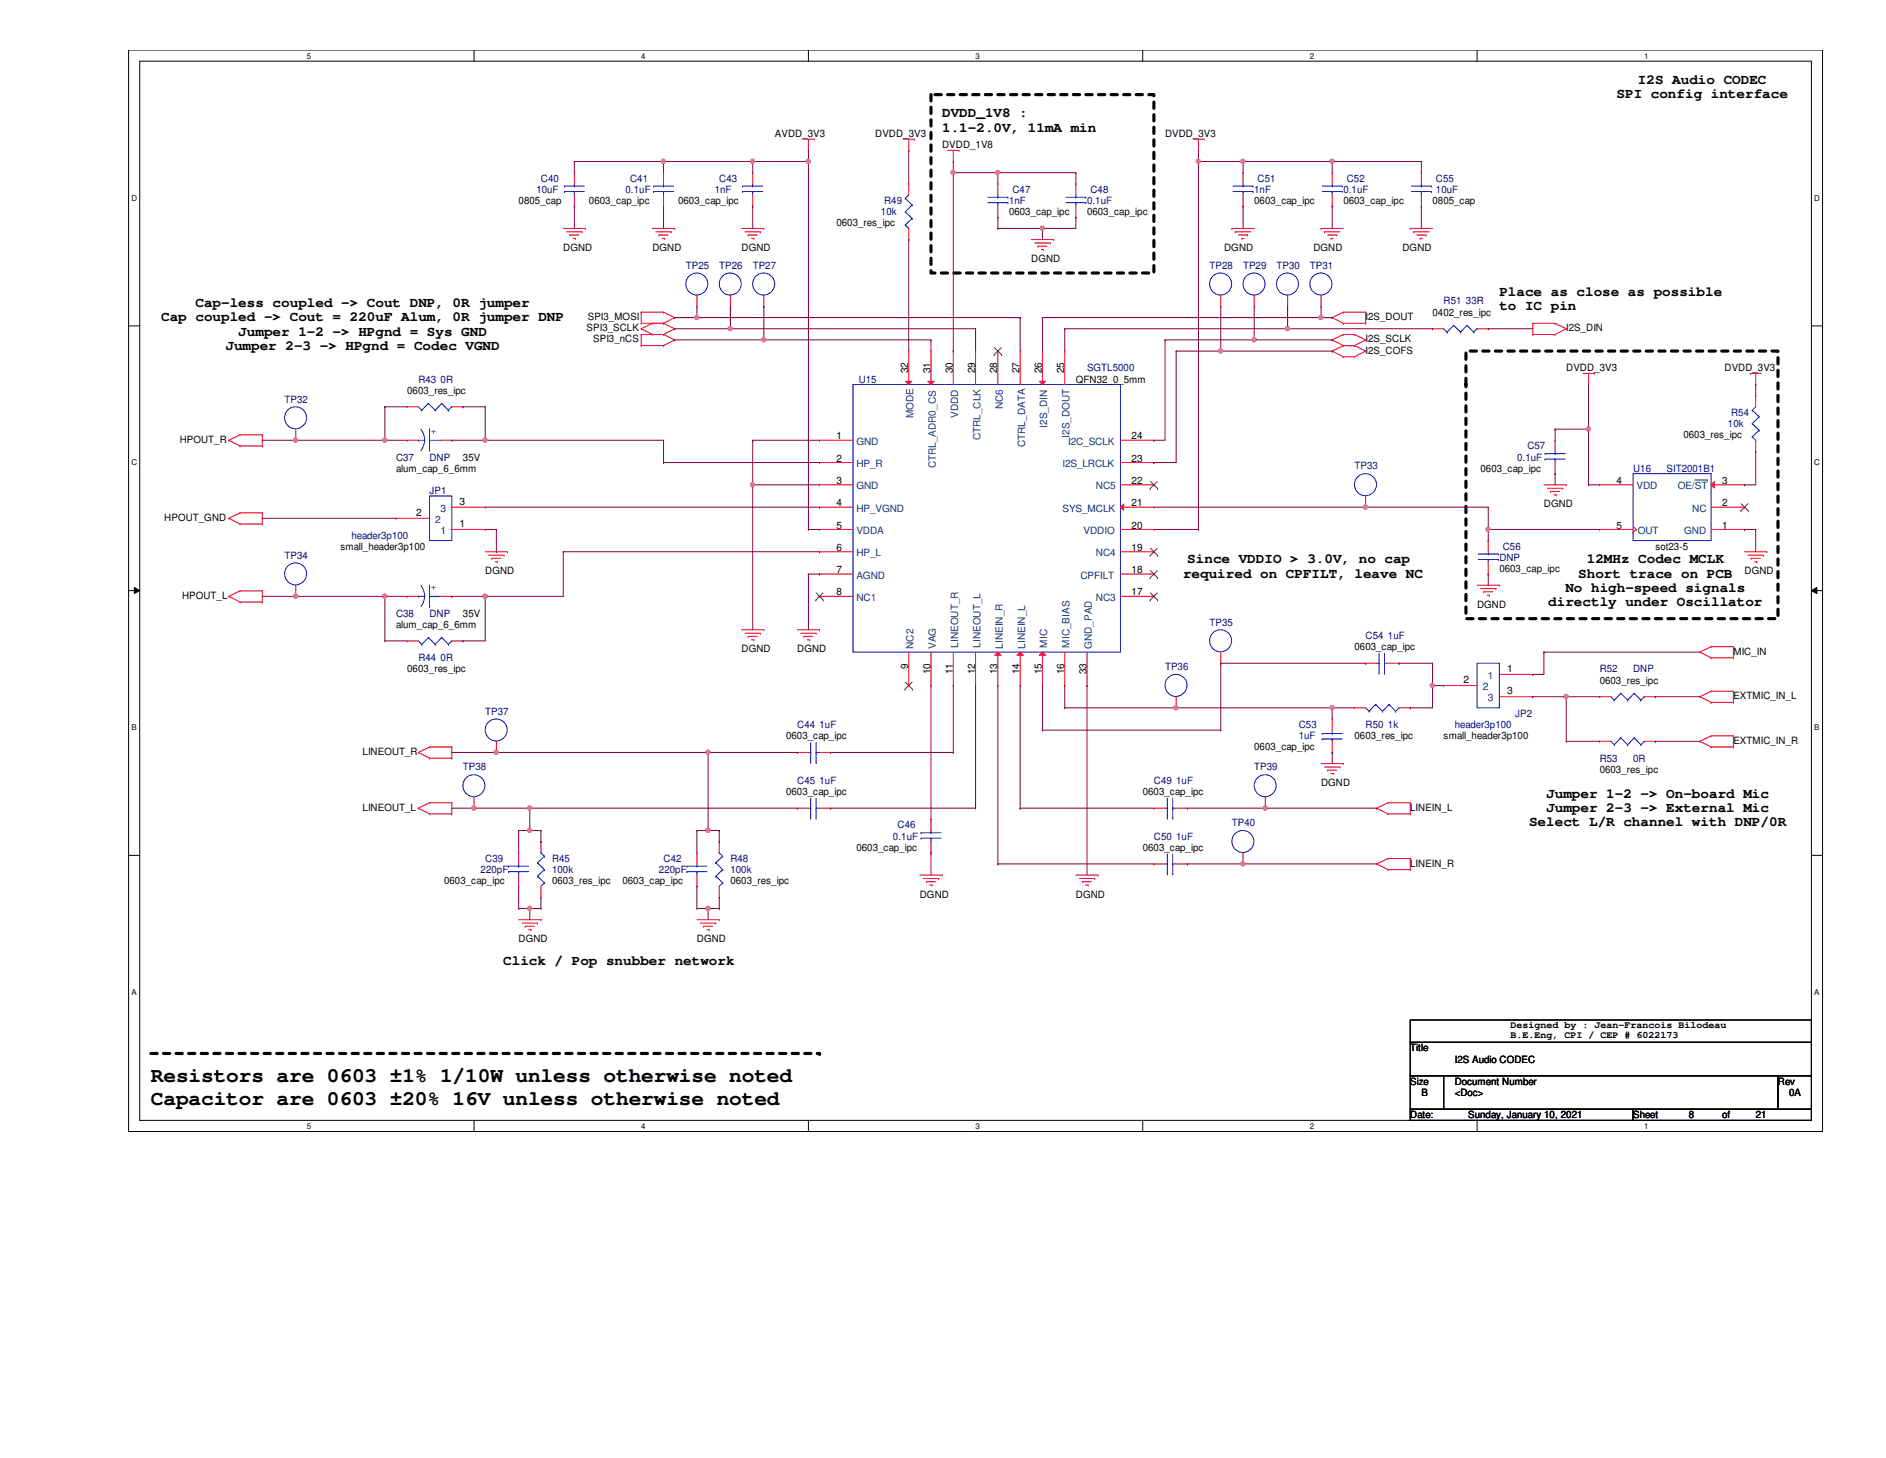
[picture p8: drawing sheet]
<svg xmlns="http://www.w3.org/2000/svg" width="279mm" height="216mm" viewBox="0 0 279 216" stroke-linecap="round" stroke-linejoin="round" font-family="sans-serif">
<defs><g id="words">
<g font-size="3.1">
<text x="22.4" y="160.3">Resistors are 0603 ±1% 1/10W unless otherwise noted</text>
<text x="22.4" y="163.6">Capacitor are 0603 ±20% 16V unless otherwise noted</text>
</g>
<g font-size="2.1">
<text x="139.6" y="17.4">DVDD_1V8 :</text>
<text x="239.5" y="14.6">SPI config interface</text>
<text x="242.7" y="12.4">I2S Audio CODEC</text>
<text x="139.6" y="19.5">1.1-2.0V, 11mA min</text>
<text x="23.9" y="47.6">Cap coupled -&gt; Cout = 220uF Alum, 0R jumper DNP</text>
<text x="29" y="45.5">Cap-less coupled -&gt; Cout DNP, 0R jumper</text>
<text x="222.1" y="43.8">Place as close as possible</text>
<text x="222.1" y="45.9">to IC pin</text>
<text x="33.4" y="51.8">Jumper 2-3 -&gt; HPgnd = Codec VGND</text>
<text x="35.3" y="49.7">Jumper 1-2 -&gt; HPgnd = Sys GND</text>
<text x="175.9" y="83.4">Since VDDIO &gt; 3.0V, no cap</text>
<text x="235.1" y="83.4">12MHz Codec MCLK</text>
<text x="175.3" y="85.6">required on CPFILT, leave NC</text>
<text x="229.4" y="89.8">directly under Oscillator</text>
<text x="231.9" y="87.7">No high-speed signals</text>
<text x="233.8" y="85.6">Short trace on PCB</text>
<text x="229.1" y="118.1">Jumper 1-2 -&gt; On-board Mic</text>
<text x="226.5" y="122.3">Select L/R channel with DNP/0R</text>
<text x="229.1" y="120.2">Jumper 2-3 -&gt; External Mic</text>
<text x="74.5" y="142.9">Click / Pop snubber network</text>
</g>
<g font-size="1.5">
<text x="114.8" y="20.3">AVDD_3V3</text>
<text x="129.7" y="20.3">DVDD_3V3</text>
<text x="139.6" y="22">DVDD_1V8</text>
<text x="172.6" y="20.3">DVDD_3V3</text>
<text x="76.8" y="30.2">0805_cap</text>
<text x="87.2" y="30.2">0603_cap_ipc</text>
<text x="100.5" y="30.2">0603_cap_ipc</text>
<text x="123.9" y="33.5">0603_res_ipc</text>
<text x="149.5" y="31.9">0603_cap_ipc</text>
<text x="161" y="31.9">0603_cap_ipc</text>
<text x="185.8" y="30.2">0603_cap_ipc</text>
<text x="199" y="30.2">0603_cap_ipc</text>
<text x="212.2" y="30.2">0805_cap</text>
<text x="83.4" y="37.2">DGND</text>
<text x="96.6" y="37.2">DGND</text>
<text x="109.9" y="37.2">DGND</text>
<text x="152.8" y="38.8">DGND</text>
<text x="181.4" y="37.2">DGND</text>
<text x="194.6" y="37.2">DGND</text>
<text x="207.8" y="37.2">DGND</text>
<text x="87.1" y="47.4">SPI3_MOSI</text>
<text x="202.3" y="47.4">I2S_DOUT</text>
<text x="212.2" y="46.7">0402_res_ipc</text>
<text x="86.9" y="49.1">SPI3_SCLK</text>
<text x="87.9" y="50.7">SPI3_nCS</text>
<text x="202.3" y="50.7">I2S_SCLK</text>
<text x="202.3" y="52.4">I2S_COFS</text>
<text x="232" y="49.1">I2S_DIN</text>
<text x="60.3" y="58.3">0603_res_ipc</text>
<text x="134.5" y="55.3" transform="rotate(-90 134.5 55.3)">32</text>
<text x="137.8" y="55.3" transform="rotate(-90 137.8 55.3)">31</text>
<text x="141.1" y="55.3" transform="rotate(-90 141.1 55.3)">30</text>
<text x="144.4" y="55.3" transform="rotate(-90 144.4 55.3)">29</text>
<text x="147.7" y="55.3" transform="rotate(-90 147.7 55.3)">28</text>
<text x="151" y="55.3" transform="rotate(-90 151 55.3)">27</text>
<text x="154.3" y="55.3" transform="rotate(-90 154.3 55.3)">26</text>
<text x="157.6" y="55.3" transform="rotate(-90 157.6 55.3)">25</text>
<text x="159.4" y="56.6">QFN32_0_5mm</text>
<text x="232" y="55">DVDD_3V3</text>
<text x="255.5" y="55">DVDD_3V3</text>
<text x="26.6" y="65.6">HPOUT_R</text>
<text x="123.9" y="65.1">1</text>
<text x="167.6" y="65.1">24</text>
<text x="249.4" y="64.9">0603_res_ipc</text>
<text x="58.7" y="69.8">alum_cap_6_6mm</text>
<text x="68.6" y="68.2">35V</text>
<text x="123.9" y="68.4">2</text>
<text x="123.9" y="71.7">3</text>
<text x="167.6" y="71.7">22</text>
<text x="167.6" y="68.4">23</text>
<text x="219.3" y="69.8">0603_cap_ipc</text>
<text x="239.5" y="71.7">4</text>
<text x="255.1" y="71.7">3</text>
<text x="24.3" y="77.1">HPOUT_GND</text>
<text x="61.6" y="76.4">2</text>
<text x="68.1" y="74.7">3</text>
<text x="123.9" y="75">4</text>
<text x="167.6" y="75">21</text>
<text x="228.7" y="75.1">DGND</text>
<text x="255.1" y="75">2</text>
<text x="50.4" y="81.4">small_header3p100</text>
<text x="68.1" y="78">1</text>
<text x="123.9" y="78.3">5</text>
<text x="123.9" y="81.6">6</text>
<text x="167.6" y="81.6">19</text>
<text x="167.6" y="78.3">20</text>
<text x="239.5" y="78.3">5</text>
<text x="245.2" y="81.4">sot23-5</text>
<text x="255.1" y="78.3">1</text>
<text x="27" y="88.7">HPOUT_L</text>
<text x="71.9" y="85">DGND</text>
<text x="123.9" y="84.9">7</text>
<text x="123.9" y="88.2">8</text>
<text x="167.6" y="88.2">17</text>
<text x="167.6" y="84.9">18</text>
<text x="222.1" y="84.7">0603_cap_ipc</text>
<text x="258.4" y="85">DGND</text>
<text x="58.7" y="93">alum_cap_6_6mm</text>
<text x="68.6" y="91.3">35V</text>
<text x="218.8" y="90">DGND</text>
<text x="60.3" y="99.6">0603_res_ipc</text>
<text x="109.9" y="96.6">DGND</text>
<text x="118.1" y="96.6">DGND</text>
<text x="134.5" y="99.1" transform="rotate(-90 134.5 99.1)">9</text>
<text x="137.8" y="99.9" transform="rotate(-90 137.8 99.9)">10</text>
<text x="141.1" y="99.9" transform="rotate(-90 141.1 99.9)">11</text>
<text x="144.4" y="99.9" transform="rotate(-90 144.4 99.9)">12</text>
<text x="147.7" y="99.9" transform="rotate(-90 147.7 99.9)">13</text>
<text x="151" y="99.9" transform="rotate(-90 151 99.9)">14</text>
<text x="154.3" y="99.9" transform="rotate(-90 154.3 99.9)">15</text>
<text x="157.6" y="99.9" transform="rotate(-90 157.6 99.9)">16</text>
<text x="161" y="99.9" transform="rotate(-90 161 99.9)">33</text>
<text x="200.7" y="96.3">0603_cap_ipc</text>
<text x="216.8" y="101.1">2</text>
<text x="223.3" y="99.5">1</text>
<text x="237" y="101.2">0603_res_ipc</text>
<text x="256.8" y="96.9">MIC_IN</text>
<text x="223.3" y="102.8">3</text>
<text x="256.8" y="103.5">EXTMIC_IN_L</text>
<text x="53.7" y="111.8">LINEOUT_R</text>
<text x="116.5" y="109.5">0603_cap_ipc</text>
<text x="185.8" y="111.1">0603_cap_ipc</text>
<text x="200.7" y="109.5">0603_res_ipc</text>
<text x="213.9" y="109.5">small_header3p100</text>
<text x="256.8" y="110.2">EXTMIC_IN_R</text>
<text x="116.5" y="117.7">0603_cap_ipc</text>
<text x="169.3" y="117.7">0603_cap_ipc</text>
<text x="195.7" y="116.4">DGND</text>
<text x="237" y="114.4">0603_res_ipc</text>
<text x="53.7" y="120.1">LINEOUT_L</text>
<text x="126.9" y="126">0603_cap_ipc</text>
<text x="169.3" y="126">0603_cap_ipc</text>
<text x="208.9" y="120.1">LINEIN_L</text>
<text x="65.8" y="130.9">0603_cap_ipc</text>
<text x="81.8" y="130.9">0603_res_ipc</text>
<text x="92.2" y="130.9">0603_cap_ipc</text>
<text x="108.2" y="130.9">0603_res_ipc</text>
<text x="208.9" y="128.3">LINEIN_R</text>
<text x="136.3" y="132.9">DGND</text>
<text x="159.4" y="132.9">DGND</text>
<text x="76.8" y="139.5">DGND</text>
<text x="103.3" y="139.5">DGND</text>
<text x="208.9" y="155.7">Title</text>
<text x="223.8" y="152.3">Designed by : Jean-Francois Bilodeau</text>
<text x="223.8" y="153.8">B.E.Eng, CPI / CEP # 6022173</text>
<text x="208.9" y="160.7">Size</text>
<text x="215.5" y="160.7">Document Number</text>
<text x="215.5" y="157.4">I2S Audio CODEC</text>
<text x="263.4" y="160.7">Rev</text>
<text x="208.9" y="165.6">Date:</text>
<text x="210.6" y="162.3">B</text>
<text x="215.5" y="162.3">&lt;Doc&gt;</text>
<text x="217.5" y="165.6">Sunday, January 10, 2021</text>
<text x="241.9" y="165.6">Sheet</text>
<text x="250.2" y="165.6">8</text>
<text x="255.1" y="165.6">of</text>
<text x="260.1" y="165.6">21</text>
<text x="265" y="162.3">0A</text>
</g>
<g font-size="1.5" fill="#000080">
<text x="79.5" y="28.6">10uF</text>
<text x="80.1" y="26.9">C40</text>
<text x="92.7" y="28.6">0.1uF</text>
<text x="93.3" y="26.9">C41</text>
<text x="105.9" y="28.6">1nF</text>
<text x="106.6" y="26.9">C43</text>
<text x="150" y="28.6">C47</text>
<text x="161.5" y="28.6">C48</text>
<text x="185.8" y="28.6">1nF</text>
<text x="186.3" y="26.9">C51</text>
<text x="199" y="28.6">0.1uF</text>
<text x="199.5" y="26.9">C52</text>
<text x="212.7" y="26.9">C55</text>
<text x="212.7" y="28.6">10uF</text>
<text x="130.5" y="31.9">10k</text>
<text x="131" y="30.2">R49</text>
<text x="149.5" y="30.2">1nF</text>
<text x="161" y="30.2">0.1uF</text>
<text x="101.6" y="39.8">TP25</text>
<text x="106.6" y="39.8">TP26</text>
<text x="111.5" y="39.8">TP27</text>
<text x="179.2" y="39.8">TP28</text>
<text x="184.1" y="39.8">TP29</text>
<text x="189.1" y="39.8">TP30</text>
<text x="194.1" y="39.8">TP31</text>
<text x="213.9" y="45.1">R51 33R</text>
<text x="42.2" y="59.6">TP32</text>
<text x="62" y="56.6">R43 0R</text>
<text x="127.2" y="56.6">U15</text>
<text x="161" y="55">SGTL5000</text>
<text x="256" y="63.2">10k</text>
<text x="256.5" y="61.6">R54</text>
<text x="58.7" y="68.2">C37</text>
<text x="63.6" y="68.2">DNP</text>
<text x="200.7" y="69.5">TP33</text>
<text x="224.7" y="68.2">0.1uF</text>
<text x="226.3" y="66.5">C57</text>
<text x="241.9" y="69.8">U16</text>
<text x="246.9" y="69.8">SIT2001B1</text>
<text x="63.6" y="73.2">JP1</text>
<text x="42.2" y="82.7">TP34</text>
<text x="52.1" y="79.8">header3p100</text>
<text x="222.1" y="83.1">DNP</text>
<text x="222.6" y="81.4">C56</text>
<text x="58.7" y="91.3">C38</text>
<text x="63.6" y="91.3">DNP</text>
<text x="179.2" y="92.6">TP35</text>
<text x="202.3" y="94.6">C54 1uF</text>
<text x="62" y="97.9">R44 0R</text>
<text x="172.6" y="99.2">TP36</text>
<text x="237" y="99.6">R52</text>
<text x="241.9" y="99.6">DNP</text>
<text x="71.9" y="105.8">TP37</text>
<text x="118.1" y="107.8">C44 1uF</text>
<text x="192.4" y="107.8">C53</text>
<text x="202.3" y="107.8">R50 1k</text>
<text x="215.5" y="107.8">header3p100</text>
<text x="224.5" y="106.2">JP2</text>
<text x="192.4" y="109.5">1uF</text>
<text x="237" y="112.8">R53</text>
<text x="241.9" y="112.8">0R</text>
<text x="68.6" y="114.1">TP38</text>
<text x="118.1" y="116.1">C45 1uF</text>
<text x="170.9" y="116.1">C49 1uF</text>
<text x="185.8" y="114.1">TP39</text>
<text x="132.3" y="124.3">0.1uF</text>
<text x="133" y="122.7">C46</text>
<text x="170.9" y="124.3">C50 1uF</text>
<text x="182.5" y="122.3">TP40</text>
<text x="71.2" y="129.3">220pF</text>
<text x="71.9" y="127.6">C39</text>
<text x="81.8" y="127.6">R45</text>
<text x="81.8" y="129.3">100k</text>
<text x="97.6" y="129.3">220pF</text>
<text x="98.3" y="127.6">C42</text>
<text x="108.2" y="127.6">R48</text>
<text x="108.2" y="129.3">100k</text>
</g>
<g font-size="1.5" fill="#00f">
<text x="63.8" y="63.5" transform="rotate(90 63.8 63.5)">+</text>
<text x="63.8" y="86.7" transform="rotate(90 63.8 86.7)">+</text>
</g>
<g font-size="1.5" fill="#004080">
<text x="126.9" y="65.9">GND</text>
<text x="135.3" y="61.9" transform="rotate(-90 135.3 61.9)">MODE</text>
<text x="141.9" y="61.9" transform="rotate(-90 141.9 61.9)">VDDD</text>
<text x="145.2" y="65.2" transform="rotate(-90 145.2 65.2)">CTRL_CLK</text>
<text x="148.5" y="60.6" transform="rotate(-90 148.5 60.6)">NC6</text>
<text x="155.2" y="63.4" transform="rotate(-90 155.2 63.4)">I2S_DIN</text>
<text x="158.2" y="65.9">I2C_SCLK</text>
<text x="158.5" y="64.9" transform="rotate(-90 158.5 64.9)">I2S_DOUT</text>
<text x="126.9" y="69.2">HP_R</text>
<text x="138.6" y="69.3" transform="rotate(-90 138.6 69.3)">CTRL_ADR0_CS</text>
<text x="151.8" y="66.2" transform="rotate(-90 151.8 66.2)">CTRL_DATA</text>
<text x="157.4" y="69.2">I2S_LRCLK</text>
<text x="64.5" y="77.4">2</text>
<text x="65.2" y="75.8">3</text>
<text x="126.9" y="72.5">GND</text>
<text x="126.9" y="75.8">HP_VGND</text>
<text x="157.4" y="75.8">SYS_MCLK</text>
<text x="162.3" y="72.5">NC5</text>
<text x="242.4" y="72.5">VDD</text>
<text x="248.5" y="72.5">OE/ST</text>
<text x="250.7" y="75.8">NC</text>
<text x="65.2" y="79.1">1</text>
<text x="126.9" y="79.1">VDDA</text>
<text x="126.9" y="82.4">HP_L</text>
<text x="160.5" y="79.1">VDDIO</text>
<text x="162.3" y="82.4">NC4</text>
<text x="242.6" y="79.1">OUT</text>
<text x="249.5" y="79.1">GND</text>
<text x="126.9" y="85.7">AGND</text>
<text x="126.9" y="89">NC1</text>
<text x="160.1" y="85.7">CPFILT</text>
<text x="162.3" y="89">NC3</text>
<text x="141.9" y="95.9" transform="rotate(-90 141.9 95.9)">LINEOUT_R</text>
<text x="145.2" y="95.9" transform="rotate(-90 145.2 95.9)">LINEOUT_L</text>
<text x="155.2" y="95.9" transform="rotate(-90 155.2 95.9)">MIC</text>
<text x="158.5" y="95.9" transform="rotate(-90 158.5 95.9)">MIC_BIAS</text>
<text x="135.3" y="96.1" transform="rotate(-90 135.3 96.1)">NC2</text>
<text x="138.6" y="96.1" transform="rotate(-90 138.6 96.1)">VAG</text>
<text x="148.5" y="96.1" transform="rotate(-90 148.5 96.1)">LINEIN_R</text>
<text x="151.8" y="96.1" transform="rotate(-90 151.8 96.1)">LINEIN_L</text>
<text x="161.8" y="96.1" transform="rotate(-90 161.8 96.1)">GND_PAD</text>
<text x="220.4" y="100.5">1</text>
<text x="219.7" y="102.2">2</text>
<text x="220.4" y="103.8">3</text>
</g>
<g font-size="1.2">
<text x="45.5" y="8.7">5</text>
<text x="95" y="8.7">4</text>
<text x="144.5" y="8.7">3</text>
<text x="194.1" y="8.7">2</text>
<text x="243.6" y="8.7">1</text>
<text x="19.5" y="29.7">D</text>
<text x="268.8" y="29.7">D</text>
<text x="19.5" y="68.9">C</text>
<text x="268.8" y="68.9">C</text>
<text x="19.5" y="108.1">B</text>
<text x="268.8" y="108.1">B</text>
<text x="19.5" y="147.3">A</text>
<text x="268.8" y="147.3">A</text>
<text x="45.5" y="167.2">5</text>
<text x="95" y="167.2">4</text>
<text x="144.5" y="167.2">3</text>
<text x="194.1" y="167.2">2</text>
<text x="243.6" y="167.2">1</text>
</g>
</g></defs>
<path d="M19.1 7.4h250.9v160.2h-250.9zM20.7 9.1h247.7v156.8h-247.7z" fill="none" stroke="#000" stroke-width=".15"/>
<g fill="#fff">
<path d="M45.5 7.6h.6v1.3h-.6z"/>
<path d="M45.5 166.1h.6v1.3h-.6z"/>
</g>
<path d="M70.2 7.4v1.7M70.2 165.9v1.7" fill="none" stroke="#000" stroke-width=".15"/>
<g fill="#fff">
<path d="M95 7.6h.6v1.3h-.6z"/>
<path d="M95 166.1h.6v1.3h-.6z"/>
</g>
<path d="M119.8 7.4v1.7M119.8 165.9v1.7" fill="none" stroke="#000" stroke-width=".15"/>
<g fill="#fff">
<path d="M144.5 7.6h.6v1.3h-.6z"/>
<path d="M144.5 166.1h.6v1.3h-.6z"/>
</g>
<path d="M169.3 7.4v1.7M169.3 165.9v1.7" fill="none" stroke="#000" stroke-width=".15"/>
<g fill="#fff">
<path d="M194.1 7.6h.5v1.3h-.5z"/>
<path d="M194.1 166.1h.5v1.3h-.5z"/>
</g>
<path d="M218.8 7.4v1.7M218.8 165.9v1.7" fill="none" stroke="#000" stroke-width=".15"/>
<g fill="#fff">
<path d="M243.6 7.6h.6v1.3h-.6z"/>
<path d="M243.6 166.1h.6v1.3h-.6z"/>
<path d="M19.5 28.7h.8v1.3h-.8z"/>
<path d="M268.8 28.7h.8v1.3h-.8z"/>
<path d="M19.5 67.9h.8v1.3h-.8z"/>
<path d="M268.8 67.9h.8v1.3h-.8z"/>
</g>
<path d="M19.1 48.3h1.6M268.4 48.3h1.6" fill="none" stroke="#000" stroke-width=".15"/>
<g fill="#fff">
<path d="M19.5 107.1h.7v1.3h-.7z"/>
<path d="M268.8 107.1h.7v1.3h-.7z"/>
</g>
<path d="M19.1 87.5h1.6M19.9 87l.8 .5-.8 .4zM268.4 87.5l.8-.5v.9zM268.4 87.5h1.6" fill="none" stroke="#000" stroke-width=".15"/>
<path d="M19.9 87l.8 .5-.8 .4zM268.4 87.5l.8-.5v.9z" fill="#000"/>
<g fill="#fff">
<path d="M19.5 146.3h.7v1.3h-.7z"/>
<path d="M268.8 146.3h.7v1.3h-.7z"/>
</g>
<path d="M19.1 126.7h1.6M268.4 126.7h1.6M208.9 151h59.5v3.3h-59.5zM208.9 154.3h59.5v5h-59.5zM208.9 159.3h5v5h-5zM213.9 159.3h49.5v5h-49.5zM263.4 159.3h5v5h-5zM208.9 164.3h33v1.6h-33zM241.9 164.3h26.5v1.6h-26.5z" fill="none" stroke="#000" stroke-width=".15"/>
<path d="M137.9 14h33v26.4h-33zM217.2 52h46.2v39.6h-46.2zM22.4 156h99" fill="none" stroke="#000" stroke-width=".47" stroke-dasharray=".9 .9"/>
<circle cx="121.4" cy="156" r=".23" fill="#000" stroke-dasharray=".9 .9"/>
<g fill="none" stroke="#f00" stroke-width=".15">
<path d="M83.4 33.8h3.3M83.9 34.3h2.3M84.4 34.8h.1M84.4 34.8h1.4M84.9 35.3h.4M85.3 35.3h.1M86.2 34.3h.1M86.7 33.8h.1M96.6 33.8h3.3M97.2 34.3h2.2M97.6 34.8h.1M97.6 34.8h1.4"/>
<path d="M98.1 35.3h.4M98.5 35.3h.1M99.4 34.3h.1M99.9 33.8h.1M109.9 33.8h3.3M110.4 34.3h2.2M110.8 34.8h.1M110.8 34.8h1.4M111.3 35.3h.4M111.7 35.3h.1M112.6 34.3h.1M113.2 33.8h.1"/>
<path d="M119 20.6h1.6M119.8 22.3h.1M119.8 20.6v1.7M120.6 20.6h.1M133.8 20.6h1.7M134.6 22.3h.1M134.6 20.6v1.7M135.5 20.6h.1M140.4 22.3h1.7M141.2 23.9h.1M141.2 22.3v1.6M142.1 22.3h.1"/>
<path d="M147.8 27.2h.1M147.8 32.2h.1M147.8 27.2v1.7M147.8 30.5v1.7M152.8 35.5h3.3M153.3 36h2.3M153.8 36.4h.1M153.8 36.4h1.3M154.3 37h.3M154.6 37h.1M155.6 36h.1M156.1 35.5h.1"/>
<path d="M159.4 27.2h.1M159.4 32.2h.1M159.4 27.2v1.7M159.4 30.5v1.7M176.7 20.6h1.7M177.5 22.3h.1M177.5 20.6v1.7M178.4 20.6h.1M182.5 33.8h.1M182.5 33.8h3.3M183 34.3h.1M183 34.3h2.3"/>
<path d="M183.5 34.8h1.3M184 35.3h.1M184 35.3h.3M184.8 34.8h.1M195.7 33.8h.1M195.7 33.8h3.3M196.2 34.3h.1M196.2 34.3h2.3M196.7 34.8h1.3M197.2 35.3h.1M197.2 35.3h.3M198 34.8h.1"/>
<path d="M208.9 33.8h.1M208.9 33.8h3.3M209.4 34.3h.1M209.4 34.3h2.3M209.9 34.8h1.3M210.4 35.3h.1M210.4 35.3h.3M211.2 34.8h.1M95 51.2h.1M95 49.5h.1M95 47.9h.1M95 46.2h.1"/>
<path d="M95 48.7h.1M95 49.5h3.3M95 51.2h3.3M95 46.2v1.7M95 49.5v1.7M95 46.2h3.3M95 47.9h3.3M95 48.7l1.6 .8M96.6 47.9h.1M96.6 49.5h.1M96.6 47.9l-1.6 .8M98.3 49.5h.1"/>
<path d="M98.3 51.2h.1M98.3 46.2h.1M98.3 47.9h.1M98.3 49.5l1.6 .8M98.3 46.2l1.6 .8M98.3 47.9l1.6 .8M99.9 50.3h.1M99.9 47h.1M99.9 48.7h.1M99.9 50.3l-1.6 .9M99.9 47l-1.6 .9M99.9 48.7l-1.6 .8"/>
<path d="M103.3 45.4h.1M103.3 43.7v1.7M113.2 45.4h.1M113.2 43.7v1.7M185.8 45.4h.1M185.8 43.7v1.7M190.8 45.4h.1M190.8 43.7v1.7M197.4 47h.1M197.4 50.3h.1M197.4 52h.1M197.4 47l1.6 .9"/>
<path d="M197.4 50.3l1.6 .9M197.4 52l1.6 .8M199 47.9h.1M199 46.2h.1M199 51.2h.1M199 49.5h.1M199 52.8h.1M199 49.5h1.7M199 51.2h1.7M199 46.2h3.3M199 47.9h3.3M199 46.2l-1.6 .8"/>
<path d="M199 49.5l-1.6 .8M199 52.8h1.7M199 51.2l-1.6 .8M200.7 51.2h.1M200.7 49.5h.1M200.7 52.8h.1M200.7 49.5l1.6 .8M200.7 51.2l1.6 .8M202.3 46.2h.1M202.3 47.9h.1M202.3 50.3h.1M202.3 52h.1"/>
<path d="M202.3 46.2v1.7M202.3 50.3l-1.6 .9M202.3 52l-1.6 .8M212.2 48.7h.1M212.2 48.7h1.7M218.8 48.7h1.7M220.5 48.7h.1M227.1 49.5h.1M227.1 47.9h.1M227.1 49.5h3.3M227.1 47.9h3.3M227.1 47.9v1.6"/>
<path d="M230.4 47.9h.1M230.4 49.5h.1M230.4 47.9l1.6 .8M232 48.7h.1M232 48.7l-1.6 .8M234.5 55.3h1.7M235.3 56.9h.1M235.3 55.3v1.6M236.2 55.3h.1M259.3 55.3h.1M259.3 55.3h1.6M260.1 56.9h.1"/>
<path d="M260.1 55.3v1.6M33.9 65.2h.1M33.9 76.7h.1M33.9 65.2l1.7 .8M33.9 76.7l1.7 .9M35.6 66h.1M35.6 64.4h.1M35.6 77.6h.1M35.6 75.9h.1M35.6 66h3.3M35.6 64.4l-1.7 .8M35.6 64.4h3.3"/>
<path d="M35.6 77.6h3.3M35.6 75.9l-1.7 .8M35.6 75.9h3.3M38.9 64.4h.1M38.9 66h.1M38.9 75.9h.1M38.9 77.6h.1M38.9 64.4v1.6M38.9 75.9v1.7M43.8 65.2h.1M43.8 63.5v1.7M60.3 60.2h.1"/>
<path d="M60.3 65.2h.1M60.3 60.2h1.7M60.3 65.2h1.7M65.3 65.2h1.6M66.9 65.2h.1M66.9 60.2h1.7M68.6 60.2h.1M202.3 75.1h.1M202.3 73.4v1.7M228.7 71.8h3.3M229.2 72.3h2.3M229.7 72.8h.1"/>
<path d="M229.7 72.8h1.4M230.2 73.3h.3M230.4 65.2h.1M230.4 70.1h.1M230.4 65.2v1.6M230.4 68.5v1.6M230.5 73.3h.1M231.5 72.3h.1M232 71.8h.1M253.5 78.4h4.9M253.5 75.1h4.9M258.4 78.4h.1"/>
<path d="M258.4 75.1h.1M33.9 88.3h.1M33.9 88.3l1.7 .9M35.6 89.2h.1M35.6 87.5h.1M35.6 89.2h3.3M35.6 87.5l-1.7 .8M35.6 87.5h3.3M38.9 87.5h.1M38.9 89.2h.1M38.9 87.5v1.7M60.3 88.3h.1"/>
<path d="M60.3 88.3h1.7M65.3 88.3h1.6M66.9 88.3h.1M71.9 81.7h3.3M72.4 82.2h2.3M72.9 82.7h.1M72.9 82.7h1.3M73.4 83.2h.3M73.7 83.2h.1M74.7 82.2h.1M75.2 81.7h.1M109.9 93.3h3.3"/>
<path d="M110.4 93.8h2.2M110.8 94.2h.1M110.8 94.2h1.4M111.3 94.7h.4M111.7 94.7h.1M112.6 93.8h.1M113.2 93.3h.1M118.1 93.3h3.3M118.6 93.8h2.3M119.1 94.2h.1M119.1 94.2h1.3M119.6 94.7h.3"/>
<path d="M119.9 94.7h.1M120.9 93.8h.1M121.4 93.3h.1M218.8 86.7h3.3M219.3 87.2h2.3M219.8 87.6h.1M219.8 87.6h1.3M220.3 88.1h.3M220.6 88.1h.1M221.6 87.2h.1M222.1 86.7h.1M222.1 99.9h5"/>
<path d="M227.1 99.9h.1M251.8 96.6h.1M251.8 96.6l1.7 .8M253.5 97.4h.1M253.5 95.8h.1M253.5 97.4h3.3M253.5 95.8l-1.7 .8M253.5 95.8h3.3M256.8 95.8h.1M256.8 97.4h.1M256.8 95.8v1.6M258.4 81.7h3.3"/>
<path d="M259 82.2h2.2M259.4 82.7h.1M259.4 82.7h1.4M259.9 83.2h.4M260.3 83.2h.1M261.2 82.2h.1M261.7 81.7h.1M62 119.7h.1M62 111.4h.1M62 119.7l1.6 .8M62 111.4l1.6 .9M63.6 118.9h.1"/>
<path d="M63.6 112.3h.1M63.6 110.6h.1M63.6 118.9h3.3M63.6 118.9l-1.6 .8M63.6 112.3h3.3M63.6 110.6l-1.6 .8M63.6 110.6h3.3M66.9 118.9h.1M66.9 110.6h.1M66.9 112.3h.1M66.9 110.6v1.7M66.9 118.9v1.6"/>
<path d="M73.5 111.4h.1M73.5 109.8v1.6M170.9 119.7h.1M170.9 119.7h1.7M174.2 104.8h.1M174.2 103.2v1.6M174.2 119.7h1.7M175.9 119.7h.1M195.7 113.1h3.3M196.2 113.6h2.3M196.7 114h.1M196.7 114h1.3"/>
<path d="M197.2 114.6h.3M197.5 114.6h.1M198.5 113.6h.1M199 113.1h.1M204 119.7h.1M204 119.7l1.6 .8M205.6 118.9h.1M205.6 118.9l-1.6 .8M205.6 118.9h3.3M208.9 118.9h.1M208.9 118.9v1.6M213.9 101.5h.1"/>
<path d="M213.9 101.5h4.9M222.1 103.2h5M227.1 103.2h.1M237 103.2h.1M237 109.8h.1M237 103.2h1.6M237 109.8h1.6M243.6 103.2h1.6M243.6 109.8h1.6M245.2 103.2h.1M245.2 109.8h.1M251.8 103.2h.1"/>
<path d="M251.8 109.8h.1M251.8 103.2l1.7 .8M251.8 109.8l1.7 .8M253.5 104h.1M253.5 102.4h.1M253.5 110.6h.1M253.5 109h.1M253.5 110.6h3.3M253.5 104h3.3M253.5 102.4l-1.7 .8M253.5 102.4h3.3M253.5 109l-1.7 .8"/>
<path d="M253.5 109h3.3M256.8 102.4h.1M256.8 104h.1M256.8 109h.1M256.8 110.6h.1M256.8 102.4v1.6M256.8 109v1.6M63.6 120.5h.1M63.6 120.5h3.3M66.9 120.5h.1M76.8 136.2h3.3M77.3 136.7h2.3"/>
<path d="M77.8 137.2h.1M77.8 137.2h1.4M78.3 137.7h.4M78.7 137.7h.1M79.6 136.7h.1M80.1 136.2h.1M103.3 126.3h.1M103.3 131.2h.1M103.3 136.2h3.3M103.3 126.3v1.6M103.3 129.6v1.6M103.8 136.7h2.2"/>
<path d="M104.2 137.2h.1M104.2 137.2h1.4M104.7 137.7h.4M105.1 137.7h.1M106 136.7h.1M106.6 136.2h.1M106.6 132.9h.1M106.6 124.6h.1M106.6 124.6v1.7M106.6 131.2v1.7M136.3 129.6h3.3M136.8 130.1h2.3"/>
<path d="M137.2 130.6h.1M137.2 130.6h1.4M137.8 131.1h.3M137.9 121.3h.1M137.9 126.3h.1M137.9 121.3v1.7M137.9 124.6v1.7M138.1 131.1h.1M139.1 130.1h.1M139.6 129.6h.1M159.4 129.6h3.3M159.9 130.1h2.3"/>
<path d="M160.4 130.6h.1M160.4 130.6h1.3M160.9 131.1h.3M161.2 131.1h.1M162.2 130.1h.1M162.7 129.6h.1M184.2 127.9h.1M184.2 126.3v1.6M204 127.9h.1M204 127.9l1.6 .9M205.6 120.5h.1M205.6 128.8h.1"/>
<path d="M205.6 127.1h.1M205.6 120.5h3.3M205.6 128.8h3.3M205.6 127.1l-1.6 .8M205.6 127.1h3.3M208.9 120.5h.1M208.9 127.1h.1M208.9 128.8h.1M208.9 127.1v1.7"/>
</g>
<g fill="none" stroke="#00f" stroke-width=".15">
<path d="M146.3 30h3M146.3 29.2h3M147.8 29.2h.1M147.8 30h.1M147.8 28.9v.3M147.8 30v.5M149.3 30h.1M149.3 29.2h.1M157.9 30h3M157.9 29.2h3M159.4 29.2h.1M159.4 30h.1"/>
<path d="M159.4 28.9v.3M159.4 30v.5M160.9 30h.1M160.9 29.2h.1M63.5 59.7h.1M63.5 59.7l-1 1M63.5 59.7l1 1M65.4 59.7h.1M65.4 59.7l-.9 1M65.4 59.7l1 1M213.9 48.7l.5 .5M214.4 49.2h.1"/>
<path d="M215.3 48.2h.1M215.3 48.2l-.9 1M215.3 48.2l1.1 1M216.4 49.2h.1M217.3 48.2h.1M217.3 48.2l-.9 1M217.3 48.2l1 1M218.3 49.2h.1M218.8 48.7h.1M218.8 48.7l-.5 .5M62 65.2h.1M62 60.2l.5 .5"/>
<path d="M62 65.2h.9M62.4 63.6a2.5 2.5 0 0 1 0 3.1M62.5 60.7h.1M63.6 63.5h.1M63.6 65.2h.1M63.6 63.5v3.3M63.6 65.2h1.7M64.5 60.7h.1M66.4 60.7h.1M66.9 60.2h.1M66.9 60.2l-.5 .5M228.9 68h.1"/>
<path d="M228.9 67.2h.1M228.9 68h3M228.9 67.2h3M230.4 67.2h.1M230.4 68h.1M230.4 66.8v.4M230.4 68v.5M241.9 70.1h11.6v10h-11.6zM62 88.3h.1M62 88.3h.9M62.4 86.7a2.5 2.5 0 0 1 0 3.1M63.6 86.7h.1"/>
<path d="M63.6 88.3h.1M63.6 88.3h1.7M63.6 86.7v3.3M218.8 98.2h3.3v6.6h-3.3zM172.6 119.7h.3M172.9 119.7h.1M172.9 118.2v3M173.7 119.7h.1M173.7 119.7h.5M173.7 118.2v3M238.6 103.2l.5 .5M238.6 109.8l.5 .5"/>
<path d="M239.1 103.7h.1M239.1 110.3h.1M240.1 102.7h.1M240.1 109.3h.1M240.1 102.7l-1 1M240.1 102.7l1 1M240.1 109.3l-1 1M240.1 109.3l1 1M241.1 103.7h.1M241.1 110.3h.1M242.1 102.7h.1M242.1 109.3h.1"/>
<path d="M242.1 102.7l-1 1M242.1 102.7l1 1M242.1 109.3l-1 1M242.1 109.3l1 1M243.1 103.7h.1M243.1 110.3h.1M243.6 103.2h.1M243.6 109.8h.1M243.6 103.2l-.5 .5M243.6 109.8l-.5 .5M101.8 129.1h.1M101.8 128.3h.1"/>
<path d="M101.8 129.1h2.9M101.8 128.3h2.9M103.3 128.3h.1M103.3 129.1h.1M103.3 127.9v.4M103.3 129.1v.5M106 129.8h.1M106 127.8h.1M106 129.8l1.1 .9M106 127.8l1.1 1M106.6 126.3h.1M106.6 126.3l.5 .5"/>
<path d="M107.1 130.7h.1M107.1 128.8h.1M107.1 126.8h.1M107.1 130.7l-.5 .5M107.1 128.8l-1.1 1M107.1 126.8l-1.1 1M136.4 124.1h.1M136.4 123.3h.1M136.4 124.1h3M136.4 123.3h3M137.9 123.3h.1M137.9 124.1h.1"/>
<path d="M137.9 123v.3M137.9 124.1v.5M172.9 121.2h.1M173.7 121.2h.1"/>
<circle cx="103.2" cy="42.1" r="1.63"/>
<circle cx="113.1" cy="42.1" r="1.63"/>
<circle cx="185.8" cy="42.1" r="1.63"/>
<circle cx="190.7" cy="42.1" r="1.63"/>
<circle cx="43.8" cy="61.9" r="1.63"/>
<circle cx="202.3" cy="71.8" r="1.63"/>
<circle cx="73.5" cy="108.1" r="1.63"/>
<circle cx="174.2" cy="101.5" r="1.63"/>
<circle cx="184.1" cy="124.6" r="1.63"/>
</g>
<path d="M257.9 75.6h.1M257.9 74.6l1.1 1M259 74.6l-1.1 1M259 75.6h.1" fill="none" stroke="#804000" stroke-width=".15"/>
<path d="M254 71.3v1l-.5-.5z" fill="#f00"/>
<g fill="none" stroke="#f00" stroke-width=".15">
<path d="M85.1 25.6h.1M85.1 30.5h.1M85.1 25.6v1.6M85.1 28.9v1.6M98.3 25.6h.1M98.3 30.5h.1M98.3 25.6v1.6M98.3 28.9v1.6M197.4 25.6h.1M197.4 30.5h.1M197.4 25.6v1.6M197.4 28.9v1.6"/>
<path d="M210.6 25.6h.1M210.6 30.5h.1M210.6 25.6v1.6M210.6 28.9v1.6M108.2 45.4h.1M108.2 43.7v1.7M180.8 45.4h.1M180.8 43.7v1.7M260.1 58.6h.1M260.1 58.6v1.6M121.4 65.2h.1M121.4 68.5h.1"/>
<path d="M121.4 71.8h.1M121.4 75.1h.1M121.4 78.4h.1M121.4 71.8h5M121.4 78.4h5M121.4 65.2h5M121.4 68.5h5M121.4 75.1h5M237 71.8h.1M237 78.4h.1M237 71.8h4.9M237 78.4h4.9"/>
<path d="M241.9 78.9h.1M241.9 77.9l.5 .5M242.4 78.4h.1M242.4 78.4l-.5 .5M253.5 71.8h4.9M254 71.3v1l-.5-.5zM258.4 71.8h.1M260.1 66.8h.1M260.1 65.2v1.6M43.8 88.3h.1M43.8 86.7v1.6M60.3 94.9h.1"/>
<path d="M60.3 94.9h1.7M66.9 94.9h1.7M68.6 94.9h.1M121.4 81.7h.1M121.4 85h.1M121.4 88.3h.1M121.4 81.7h5M121.4 85h5M121.4 88.3h5M134.6 96.6v4.9M137.9 96.6v4.9M141.2 96.6v4.9"/>
<path d="M144.5 96.6v4.9M180.8 98.2h.1M180.8 96.6v1.6M202.3 98.2h.1M202.3 98.2h1.7M205.6 98.2h1.7M207.3 98.2h.1M220.5 80.1h.1M220.5 85h.1M220.5 80.1v1.6M220.5 83.4v1.6M118.1 111.4h.1"/>
<path d="M118.1 119.7h.1M118.1 111.4h1.7M118.1 119.7h1.7M121.4 111.4h1.7M121.4 119.7h1.7M123.1 111.4h.1M123.1 119.7h.1M134.6 101.5h.1M137.9 101.5h.1M141.2 101.5h.1M144.5 101.5h.1M197.4 111.4h.1"/>
<path d="M197.4 106.5h.1M197.4 106.5v1.6M197.4 109.8v1.6M200.7 104.8h.1M200.7 104.8h1.6M207.3 104.8h1.6M208.9 104.8h.1"/>
</g>
<path d="M251.1 71.1h1.8M252.9 71.1h.1" fill="none" stroke="#004080" stroke-width=".15"/>
<g fill="none" stroke="#00f" stroke-width=".15">
<path d="M83.6 28.4h.1M83.6 27.6h.1M83.6 28.4h3M83.6 27.6h3M85.1 27.6h.1M85.1 28.4h.1M85.1 27.2v.4M85.1 28.4v.5M96.8 28.4h.1M96.8 27.6h.1M96.8 28.4h3M96.8 27.6h3"/>
<path d="M98.3 27.6h.1M98.3 28.4h.1M98.3 27.2v.4M98.3 28.4v.5M195.9 28.4h2.9M195.9 27.6h2.9M197.4 27.6h.1M197.4 28.4h.1M197.4 27.2v.4M197.4 28.4v.5M198.8 28.4h.1M198.8 27.6h.1"/>
<path d="M209.1 28.4h2.9M209.1 27.6h2.9M210.6 27.6h.1M210.6 28.4h.1M210.6 27.2v.4M210.6 28.4v.5M212 28.4h.1M212 27.6h.1M126.4 56.9h39.6v39.7h-39.6zM259.6 60.7h.1M259.6 62.7h.1M259.6 64.7h.1"/>
<path d="M259.6 60.7l1 1M259.6 62.7l1 1M259.6 64.7l.5 .5M260.1 65.2h.1M260.1 60.2l-.5 .5M260.6 61.7h.1M260.6 63.7h.1M260.6 61.7l-1 1M260.6 63.7l-1 1M62 94.9l.5 .5M62.5 95.4h.1M63.5 94.4h.1"/>
<path d="M63.5 94.4l-1 1M63.5 94.4l1 1M64.5 95.4h.1M65.4 94.4h.1M65.4 94.4l-.9 1M65.4 94.4l1 1M66.4 95.4h.1M66.9 94.9h.1M66.9 94.9l-.5 .5M204 98.2h.3M204.3 98.2h.1M204.3 99.7h.1"/>
<path d="M204.3 96.7v3M205.1 99.7h.1M205.1 98.2h.1M205.1 98.2h.5M205.1 96.7v3M219 82.8h3M219 82h3M220.5 82h.1M220.5 82.8h.1M220.5 81.7v.3M220.5 82.8v.6M222 82.8h.1"/>
<path d="M222 82h.1M119.8 111.4h.3M119.8 119.7h.3M120.1 111.4h.1M120.1 112.9h.1M120.1 119.7h.1M120.1 109.9v3M120.1 118.2v3M120.9 112.9h.1M120.9 111.4h.1M120.9 119.7h.1M120.9 111.4h.5"/>
<path d="M120.9 109.9v3M120.9 118.2v3M120.9 119.7h.5M195.9 108.6h.1M195.9 109.4h.1M195.9 108.6h2.9M195.9 109.4h2.9M197.4 109.4h.1M197.4 108.6h.1M197.4 108.1v.5M197.4 109.4v.4M202.3 104.8l.5 .5"/>
<path d="M202.8 105.3h.1M203.8 104.3h.1M203.8 104.3l-1 1M203.8 104.3l1 1M204.8 105.3h.1M205.8 104.3h.1M205.8 104.3l-1 1M205.8 104.3l1 1M206.8 105.3h.1M207.3 104.8h.1M207.3 104.8l-.5 .5M120.1 121.2h.1"/>
<path d="M120.9 121.2h.1"/>
<circle cx="108.2" cy="42.1" r="1.63"/>
<circle cx="180.8" cy="42.1" r="1.63"/>
<circle cx="43.8" cy="85" r="1.63"/>
<circle cx="180.8" cy="94.9" r="1.63"/>
</g>
<path d="M120.9 88.9h.1M120.9 87.8l1.1 1.1M121.9 87.8l-1 1.1M122 88.9h.1M134.1 102.1h.1M134.1 101l1.1 1.1M135.1 101l-1 1.1M135.2 102.1h.1" fill="none" stroke="#804000" stroke-width=".15"/>
<path d="M147.8 96.6l.5 .4h-.9z" fill="#f00"/>
<path d="M147.8 96.6l.5 .4h-.9zM147.8 96.6v4.9M147.8 101.5h.1" fill="none" stroke="#f00" stroke-width=".15"/>
<path d="M150.7 97l.4-.4 .5 .4z" fill="#f00"/>
<path d="M150.7 97l.4-.4 .5 .4zM151.1 96.6v4.9M151.1 101.5h.1" fill="none" stroke="#f00" stroke-width=".15"/>
<path d="M154 97l.4-.4 .5 .4z" fill="#f00"/>
<g fill="none" stroke="#f00" stroke-width=".15">
<path d="M166 78.4h4.9M170.9 78.4h.1M154 97l.4-.4 .5 .4zM154.4 96.6v4.9M157.7 96.6v4.9M166 88.3h4.9M166 85h4.9M166 81.7h4.9M170.9 88.3h.1M170.9 85h.1M170.9 81.7h.1M154.4 101.5h.1"/>
<path d="M157.7 101.5h.1"/>
</g>
<path d="M170.4 88.9h.1M170.4 85.6h.1M170.4 82.3h.1M170.4 87.8l1.1 1.1M170.4 84.5l1.1 1.1M170.4 81.2l1.1 1.1M171.5 87.8l-1.1 1.1M171.5 84.5l-1.1 1.1M171.5 81.2l-1.1 1.1M171.5 88.9h.1M171.5 85.6h.1M171.5 82.3h.1" fill="none" stroke="#804000" stroke-width=".15"/>
<path d="M166.5 74.6v1l-.5-.5z" fill="#f00"/>
<path d="M157.7 52h.1M157.7 52v4.9M166 75.1h4.9M166 71.8h4.9M166 68.5h4.9M166 65.2h4.9M166.5 74.6v1l-.5-.5zM170.9 75.1h.1M170.9 71.8h.1M170.9 68.5h.1M170.9 65.2h.1" fill="none" stroke="#f00" stroke-width=".15"/>
<path d="M170.4 72.3h.1M170.4 71.3l1.1 1M171.5 71.3l-1.1 1M171.5 72.3h.1" fill="none" stroke="#804000" stroke-width=".15"/>
<path d="M154 56.5h.9l-.5 .4z" fill="#f00"/>
<path d="M141.2 52h.1M141.2 52v4.9M144.5 52h.1M144.5 52v4.9M147.8 52h.1M147.8 52v4.9M151.1 52h.1M151.1 52v4.9M154 56.5h.9l-.5 .4zM154.4 52h.1M154.4 52v4.9" fill="none" stroke="#f00" stroke-width=".15"/>
<path d="M147.3 52.5h.1M147.3 51.5l1.1 1M148.3 51.5l-1 1M148.4 52.5h.1" fill="none" stroke="#804000" stroke-width=".15"/>
<path d="M137.5 56.5h.9l-.5 .4z" fill="#f00"/>
<path d="M137.5 56.5h.9l-.5 .4zM137.9 52h.1M137.9 52v4.9" fill="none" stroke="#f00" stroke-width=".15"/>
<path d="M134.2 56.5h.9l-.5 .4z" fill="#f00"/>
<g fill="none" stroke="#f00" stroke-width=".15">
<path d="M111.5 25.6h.1M111.5 30.5h.1M111.5 25.6v1.6M111.5 28.9v1.6M134.6 27.2h.1M134.6 35.5h.1M134.6 27.2v1.7M134.6 33.8v1.7M184.2 25.6h.1M184.2 30.5h.1M184.2 25.6v1.6M184.2 28.9v1.6"/>
<path d="M134.2 56.5h.9l-.5 .4zM134.6 52h.1M134.6 52v4.9M195.7 45.4h.1M195.7 43.7v1.7M58.7 76.7h.1M58.7 76.7h4.9M66.9 78.4h5M66.9 75.1h5M71.9 78.4h.1M71.9 75.1h.1M161 96.6v4.9"/>
<path d="M70.2 119.7h.1M70.2 118v1.7M161 101.5h.1M187.5 119.7h.1M187.5 118v1.7M76.8 126.3h.1M76.8 131.2h.1M76.8 126.3v1.6M76.8 129.6v1.6M80.1 132.9h.1M80.1 124.6h.1M80.1 124.6v1.7"/>
<path d="M80.1 131.2v1.7M170.9 127.9h.1M170.9 127.9h1.7M174.2 127.9h1.7M175.9 127.9h.1"/>
</g>
<g fill="none" stroke="#00f" stroke-width=".15">
<path d="M110 28.4h.1M110 27.6h.1M110 28.4h3M110 27.6h3M111.5 27.6h.1M111.5 28.4h.1M111.5 27.2v.4M111.5 28.4v.5M134.1 29.4h.1M134.1 31.4h.1M134.1 33.3h.1M134.1 29.4l1 1"/>
<path d="M134.1 31.4l1 .9M134.1 33.3l.5 .5M134.6 33.8h.1M134.6 28.9l-.5 .5M135.1 30.4h.1M135.1 32.3h.1M135.1 30.4l-1 1M135.1 32.3l-1 1M182.7 28.4h2.9M182.7 27.6h2.9M184.2 27.6h.1M184.2 28.4h.1"/>
<path d="M184.2 27.2v.4M184.2 28.4v.5M185.6 28.4h.1M185.6 27.6h.1M63.6 73.4h3.3v6.7h-3.3zM75.4 129.1h.1M75.4 128.3h.1M75.4 129.1h2.9M75.4 128.3h2.9M76.8 128.3h.1M76.8 129.1h.1M76.8 127.9v.4"/>
<path d="M76.8 129.1v.5M79.6 129.8h.1M79.6 127.8h.1M79.6 129.8l1 .9M79.6 127.8l1 1M80.1 126.3h.1M80.1 126.3l.5 .5M80.6 130.7h.1M80.6 128.8h.1M80.6 126.8h.1M80.6 130.7l-.5 .5M80.6 128.8l-1 1"/>
<path d="M80.6 126.8l-1 1M172.6 127.9h.3M172.9 127.9h.1M172.9 129.4h.1M172.9 126.4v3M173.7 129.4h.1M173.7 127.9h.1M173.7 127.9h.5M173.7 126.4v3"/>
<circle cx="195.7" cy="42.1" r="1.63"/>
<circle cx="70.2" cy="116.3" r="1.63"/>
<circle cx="187.4" cy="116.3" r="1.63"/>
</g>
<g fill="none" stroke="#800040" stroke-width=".15">
<path d="M134.6 22.3h.1M134.6 35.5h.1M134.6 22.3v4.9M134.6 35.5v16.5M141.2 25.6h.1M141.2 23.9v1.7M154.4 33.8h.1M154.4 33.8v1.7M159.4 25.6h.1M159.4 25.6v1.6M99.9 50.3h.1M99.9 48.7h.1"/>
<path d="M99.9 47h.1M99.9 50.3h13.3M99.9 48.7h8.3M99.9 47h3.4M137.9 50.3h.1M137.9 50.3v1.7M144.5 48.7h.1M144.5 48.7v3.3M151.1 47h.1M151.1 47v5M154.4 47h.1M154.4 47v5"/>
<path d="M154.4 47h41.3M195.7 47h.1"/>
</g>
<circle cx="195.7" cy="47" r=".32" fill="#f0f"/>
<circle cx="195.7" cy="47" r=".32" fill="none" stroke="#f0f" stroke-width=".15"/>
<g fill="none" stroke="#800040" stroke-width=".15">
<path d="M147.8 32.2h.1M147.8 33.8h.1M147.8 32.2v1.6M147.8 33.8h6.6M157.7 48.7h.1M157.7 48.7v3.3M157.7 48.7h33.1M172.6 50.3h.1M172.6 50.3h13.2M172.6 50.3v14.9h-1.7M174.2 52h.1M174.2 52v16.5h-3.3"/>
<path d="M174.2 52h6.6M180.8 52h.1M185.8 50.3h.1M190.8 48.7h.1M170.9 65.2h.1M170.9 68.5h.1M258.4 78.4h.1M258.4 78.4h1.7M260.1 78.4h.1M260.1 78.4v3.3"/>
</g>
<circle cx="154.4" cy="33.8" r=".32" fill="#f0f"/>
<circle cx="154.4" cy="33.8" r=".32" fill="none" stroke="#f0f" stroke-width=".15"/>
<path d="M141.2 25.6h18.2M147.8 25.6h.1M147.8 25.6v1.6M154.4 33.8h.1M159.4 32.2h.1M159.4 32.2v1.6h-5" fill="none" stroke="#800040" stroke-width=".15"/>
<circle cx="141.2" cy="25.5" r=".32" fill="#f0f"/>
<circle cx="141.2" cy="25.5" r=".32" fill="none" stroke="#f0f" stroke-width=".15"/>
<circle cx="147.8" cy="25.5" r=".32" fill="#f0f"/>
<circle cx="147.8" cy="25.5" r=".32" fill="none" stroke="#f0f" stroke-width=".15"/>
<path d="M141.2 25.6v26.4M141.2 52h.1M235.3 56.9h.1M235.3 56.9v14.9M230.4 63.5h.1M230.4 63.5v1.7M230.4 63.5h4.9M235.3 71.8h.1M235.3 63.5h.1M235.3 71.8h1.7" fill="none" stroke="#800040" stroke-width=".15"/>
<circle cx="235.3" cy="63.5" r=".32" fill="#f0f"/>
<circle cx="235.3" cy="63.5" r=".32" fill="none" stroke="#f0f" stroke-width=".15"/>
<path d="M111.5 71.8h.1M111.5 71.8v21.5M220.5 78.4h.1M220.5 78.4v1.7M220.5 78.4h16.5M230.4 70.1h.1M230.4 70.1v1.7M220.5 85h.1M220.5 85v1.7" fill="none" stroke="#800040" stroke-width=".15"/>
<circle cx="111.5" cy="71.8" r=".32" fill="#f0f"/>
<circle cx="111.5" cy="71.8" r=".32" fill="none" stroke="#f0f" stroke-width=".15"/>
<g fill="none" stroke="#800040" stroke-width=".15">
<path d="M85.1 30.5h.1M85.1 30.5v3.3M98.3 30.5h.1M98.3 30.5v3.3M111.5 30.5h.1M111.5 23.9h.1M111.5 30.5v3.3M119.8 22.3h.1M119.8 22.3v1.6h-8.3M111.5 65.2h.1M111.5 71.8h.1M111.5 65.2h9.9"/>
<path d="M111.5 65.2v6.6M111.5 71.8h9.9M119.8 78.4h.1M119.8 78.4h1.6M119.8 85h.1M119.8 85v8.3M119.8 85h1.6M121.4 85h.1"/>
</g>
<circle cx="111.5" cy="23.9" r=".32" fill="#f0f"/>
<circle cx="111.5" cy="23.9" r=".32" fill="none" stroke="#f0f" stroke-width=".15"/>
<path d="M111.5 23.9h.1M111.5 23.9v1.7M119.8 23.9h.1M119.8 23.9v54.5" fill="none" stroke="#800040" stroke-width=".15"/>
<circle cx="119.7" cy="23.9" r=".32" fill="#f0f"/>
<circle cx="119.7" cy="23.9" r=".32" fill="none" stroke="#f0f" stroke-width=".15"/>
<path d="M98.3 23.9h.1M98.3 23.9h13.2M98.3 23.9v1.7" fill="none" stroke="#800040" stroke-width=".15"/>
<circle cx="98.3" cy="23.9" r=".32" fill="#f0f"/>
<circle cx="98.3" cy="23.9" r=".32" fill="none" stroke="#f0f" stroke-width=".15"/>
<g fill="none" stroke="#800040" stroke-width=".15">
<path d="M85.1 23.9h.1M85.1 23.9h13.2M85.1 23.9v1.7M177.5 22.3h.1M177.5 23.9h.1M177.5 22.3v56.1M184.2 30.5h.1M184.2 23.9h.1M184.2 23.9v1.7M184.2 30.5v3.3M197.4 30.5h.1M197.4 30.5v3.3"/>
<path d="M210.6 30.5h.1M210.6 30.5v3.3M170.9 78.4h6.6M177.5 78.4h.1M123.1 111.4h.1M123.1 119.7h.1M123.1 111.4h18.1M123.1 119.7h21.4M137.9 101.5v19.8M141.2 111.4h.1M141.2 101.5v9.9M144.5 119.7h.1"/>
<path d="M144.5 101.5v18.2M147.8 101.5v26.4M151.1 119.7h.1M151.1 119.7h19.8M151.1 101.5v18.2M154.4 108.1h.1M154.4 101.5v6.6M154.4 108.1h26.4M157.7 104.8h.1M157.7 101.5v3.3M157.7 104.8h16.5M161 101.5h.1"/>
<path d="M161 101.5v28.1M174.2 104.8h.1M180.8 108.1h.1M137.9 121.3h.1M137.9 126.3h.1M137.9 126.3v3.3M147.8 127.9h.1M147.8 127.9h23.1"/>
</g>
<circle cx="177.5" cy="23.9" r=".32" fill="#f0f"/>
<circle cx="177.5" cy="23.9" r=".32" fill="none" stroke="#f0f" stroke-width=".15"/>
<path d="M184.2 23.9h.1M184.2 23.9h26.4M197.4 23.9h.1M197.4 23.9v1.7" fill="none" stroke="#800040" stroke-width=".15"/>
<circle cx="197.3" cy="23.9" r=".32" fill="#f0f"/>
<circle cx="197.3" cy="23.9" r=".32" fill="none" stroke="#f0f" stroke-width=".15"/>
<path d="M210.6 23.9h.1M210.6 23.9v1.7M180.8 98.2h.1M180.8 98.2h21.5M180.8 98.2v9.9M202.3 98.2h.1M207.3 98.2h.1M207.3 98.2h4.9M212.2 98.2h.1M212.2 98.2v3.3M208.9 104.8h.1M208.9 104.8h3.3" fill="none" stroke="#800040" stroke-width=".15"/>
<circle cx="212.2" cy="101.5" r=".32" fill="#f0f"/>
<circle cx="212.2" cy="101.5" r=".32" fill="none" stroke="#f0f" stroke-width=".15"/>
<path d="M175.9 119.7h11.6M187.5 119.7h.1" fill="none" stroke="#800040" stroke-width=".15"/>
<circle cx="187.4" cy="119.6" r=".32" fill="#f0f"/>
<circle cx="187.4" cy="119.6" r=".32" fill="none" stroke="#f0f" stroke-width=".15"/>
<path d="M175.9 127.9h.1M175.9 127.9h8.3" fill="none" stroke="#800040" stroke-width=".15"/>
<circle cx="184.1" cy="127.9" r=".32" fill="#f0f"/>
<circle cx="184.1" cy="127.9" r=".32" fill="none" stroke="#f0f" stroke-width=".15"/>
<path d="M66.9 119.7h3.3M70.2 119.7h.1" fill="none" stroke="#800040" stroke-width=".15"/>
<circle cx="70.2" cy="119.6" r=".32" fill="#f0f"/>
<circle cx="70.2" cy="119.6" r=".32" fill="none" stroke="#f0f" stroke-width=".15"/>
<path d="M220.5 48.7h.1M220.5 48.7h6.6M170.9 75.1h31.4M202.3 75.1h.1M220.5 78.4h.1M220.5 75.1v3.3M66.9 111.4h6.6M73.5 111.4h.1" fill="none" stroke="#800040" stroke-width=".15"/>
<circle cx="220.4" cy="78.4" r=".32" fill="#f0f"/>
<circle cx="220.4" cy="78.4" r=".32" fill="none" stroke="#f0f" stroke-width=".15"/>
<g fill="none" stroke="#800040" stroke-width=".15">
<path d="M38.9 76.7h.1M38.9 65.2h.1M38.9 76.7h19.8M38.9 65.2h4.9M66.9 65.2h.1M66.9 65.2h31.4M68.6 60.2h.1M68.6 60.2h3.3M71.9 60.2h.1M71.9 65.2h.1M71.9 75.1h49.5M71.9 60.2v5"/>
<path d="M98.3 65.2h.1M98.3 68.5h.1M98.3 65.2v3.3M98.3 68.5h23.1M121.4 75.1h.1M38.9 88.3h4.9M43.8 88.3h.1M66.9 88.3h.1M66.9 88.3h5M83.4 81.7h.1M83.4 81.7h38M83.4 81.7v6.6"/>
<path d="M121.4 81.7h.1M197.4 104.8h.1M197.4 111.4h.1M197.4 104.8v1.7M197.4 111.4v1.7M197.4 104.8h3.3"/>
</g>
<circle cx="71.9" cy="65.2" r=".32" fill="#f0f"/>
<circle cx="71.9" cy="65.2" r=".32" fill="none" stroke="#f0f" stroke-width=".15"/>
<path d="M57 60.2h.1M57 65.2h.1M57 60.2h3.3M57 60.2v5M57 65.2h3.3M68.6 94.9h.1M71.9 88.3h.1M71.9 88.3v6.6h-3.3" fill="none" stroke="#800040" stroke-width=".15"/>
<circle cx="71.9" cy="88.3" r=".32" fill="#f0f"/>
<circle cx="71.9" cy="88.3" r=".32" fill="none" stroke="#f0f" stroke-width=".15"/>
<path d="M57 94.9h.1M57 88.3h.1M57 94.9h3.3M57 88.3v6.6M71.9 88.3h.1M71.9 88.3h11.5" fill="none" stroke="#800040" stroke-width=".15"/>
<circle cx="57" cy="88.3" r=".32" fill="#f0f"/>
<circle cx="57" cy="88.3" r=".32" fill="none" stroke="#f0f" stroke-width=".15"/>
<path d="M57 88.3h.1M57 88.3h3.3M80.1 134.5h.1M80.1 132.9v1.6M104.9 134.5h1.7M106.6 134.5h.1" fill="none" stroke="#800040" stroke-width=".15"/>
<circle cx="104.9" cy="134.5" r=".32" fill="#f0f"/>
<circle cx="104.9" cy="134.5" r=".32" fill="none" stroke="#f0f" stroke-width=".15"/>
<path d="M76.8 123h.1M76.8 123v3.3M76.8 123h1.7M78.5 123h.1" fill="none" stroke="#800040" stroke-width=".15"/>
<circle cx="78.5" cy="123" r=".32" fill="#f0f"/>
<circle cx="78.5" cy="123" r=".32" fill="none" stroke="#f0f" stroke-width=".15"/>
<path d="M76.8 134.5h.1M76.8 131.2v3.3M76.8 134.5h1.7M78.5 134.5h.1M78.5 134.5v1.7M80.1 124.6h.1M80.1 123v1.6" fill="none" stroke="#800040" stroke-width=".15"/>
<circle cx="78.5" cy="134.5" r=".32" fill="#f0f"/>
<circle cx="78.5" cy="134.5" r=".32" fill="none" stroke="#f0f" stroke-width=".15"/>
<path d="M118.1 119.7h.1M118.1 119.7h-39.6v3.3M78.5 123h.1M78.5 123h1.6M80.1 123h.1" fill="none" stroke="#800040" stroke-width=".15"/>
<circle cx="78.5" cy="119.6" r=".32" fill="#f0f"/>
<circle cx="78.5" cy="119.6" r=".32" fill="none" stroke="#f0f" stroke-width=".15"/>
<path d="M103.3 123h.1M103.3 123v3.3M103.3 123h1.6M104.9 123h.1" fill="none" stroke="#800040" stroke-width=".15"/>
<circle cx="104.9" cy="123" r=".32" fill="#f0f"/>
<circle cx="104.9" cy="123" r=".32" fill="none" stroke="#f0f" stroke-width=".15"/>
<g fill="none" stroke="#800040" stroke-width=".15">
<path d="M227.1 99.9h.1M228.7 96.6h.1M228.7 96.6v3.3h-1.6M228.7 96.6h23.1M104.9 111.4h.1M104.9 111.4v11.6h1.7M104.9 111.4h13.2M118.1 111.4h.1M212.2 101.5h.1M212.2 101.5h1.7M212.2 101.5v3.3M227.1 103.2h.1"/>
<path d="M227.1 103.2h9.9M232 103.2h.1M232 103.2v6.6M245.2 103.2h.1M245.2 109.8h.1M245.2 103.2h6.6M245.2 109.8h6.6M78.5 134.5h.1M78.5 134.5h1.6M103.3 134.5h.1M103.3 131.2v3.3M103.3 134.5h1.6"/>
<path d="M104.9 134.5h.1M104.9 134.5v1.7M106.6 124.6h.1M106.6 123h.1M106.6 132.9h.1M106.6 123v1.6M106.6 132.9v1.6"/>
</g>
<circle cx="232" cy="103.1" r=".32" fill="#f0f"/>
<circle cx="232" cy="103.1" r=".32" fill="none" stroke="#f0f" stroke-width=".15"/>
<path d="M260.1 56.9h.1M260.1 56.9v1.7M202.3 75.1h18.2M220.5 75.1h.1M258.4 71.8h.1M260.1 66.8h.1M260.1 66.8v5h-1.7M232 109.8h.1M232 109.8h5" fill="none" stroke="#800040" stroke-width=".15"/>
<circle cx="202.3" cy="75.1" r=".32" fill="#f0f"/>
<circle cx="202.3" cy="75.1" r=".32" fill="none" stroke="#f0f" stroke-width=".15"/>
<path d="M73.5 111.4h31.4M104.9 111.4h.1" fill="none" stroke="#800040" stroke-width=".15"/>
<circle cx="73.5" cy="111.4" r=".32" fill="#f0f"/>
<circle cx="73.5" cy="111.4" r=".32" fill="none" stroke="#f0f" stroke-width=".15"/>
<circle cx="104.9" cy="111.4" r=".32" fill="#f0f"/>
<circle cx="104.9" cy="111.4" r=".32" fill="none" stroke="#f0f" stroke-width=".15"/>
<path d="M43.8 65.2h.1M43.8 65.2h13.2M70.2 119.7h8.3M78.5 119.7h.1" fill="none" stroke="#800040" stroke-width=".15"/>
<circle cx="57" cy="65.2" r=".32" fill="#f0f"/>
<circle cx="57" cy="65.2" r=".32" fill="none" stroke="#f0f" stroke-width=".15"/>
<circle cx="43.8" cy="65.2" r=".32" fill="#f0f"/>
<circle cx="43.8" cy="65.2" r=".32" fill="none" stroke="#f0f" stroke-width=".15"/>
<path d="M43.8 88.3h13.2M57 88.3h.1" fill="none" stroke="#800040" stroke-width=".15"/>
<circle cx="43.8" cy="88.3" r=".32" fill="#f0f"/>
<circle cx="43.8" cy="88.3" r=".32" fill="none" stroke="#f0f" stroke-width=".15"/>
<path d="M174.2 104.8h23.2M187.5 119.7h16.5M197.4 104.8h.1M204 119.7h.1M184.2 127.9h.1M184.2 127.9h19.8" fill="none" stroke="#800040" stroke-width=".15"/>
<circle cx="174.2" cy="104.8" r=".32" fill="#f0f"/>
<circle cx="174.2" cy="104.8" r=".32" fill="none" stroke="#f0f" stroke-width=".15"/>
<circle cx="197.3" cy="104.8" r=".32" fill="#f0f"/>
<circle cx="197.3" cy="104.8" r=".32" fill="none" stroke="#f0f" stroke-width=".15"/>
<path d="M103.3 47h.1M103.3 45.4v1.6M103.3 47h47.8M151.1 47h.1" fill="none" stroke="#800040" stroke-width=".15"/>
<circle cx="103.2" cy="47" r=".32" fill="#f0f"/>
<circle cx="103.2" cy="47" r=".32" fill="none" stroke="#f0f" stroke-width=".15"/>
<path d="M108.2 48.7h.1M108.2 45.4v3.3M108.2 48.7h36.3M144.5 48.7h.1" fill="none" stroke="#800040" stroke-width=".15"/>
<circle cx="108.2" cy="48.7" r=".32" fill="#f0f"/>
<circle cx="108.2" cy="48.7" r=".32" fill="none" stroke="#f0f" stroke-width=".15"/>
<path d="M113.2 45.4h.1M113.2 45.4v4.9" fill="none" stroke="#800040" stroke-width=".15"/>
<circle cx="113.1" cy="50.3" r=".32" fill="#f0f"/>
<circle cx="113.1" cy="50.3" r=".32" fill="none" stroke="#f0f" stroke-width=".15"/>
<path d="M113.2 50.3h.1M113.2 50.3h24.7M190.8 48.7h.1M190.8 45.4v3.3M190.8 48.7h21.4M195.7 47h.1M195.7 45.4v1.6M195.7 47h1.7M197.4 47h.1M212.2 48.7h.1" fill="none" stroke="#800040" stroke-width=".15"/>
<circle cx="190.7" cy="48.7" r=".32" fill="#f0f"/>
<circle cx="190.7" cy="48.7" r=".32" fill="none" stroke="#f0f" stroke-width=".15"/>
<path d="M185.8 50.3h.1M185.8 45.4v4.9" fill="none" stroke="#800040" stroke-width=".15"/>
<circle cx="185.8" cy="50.3" r=".32" fill="#f0f"/>
<circle cx="185.8" cy="50.3" r=".32" fill="none" stroke="#f0f" stroke-width=".15"/>
<path d="M177.5 23.9h.1M177.5 23.9h6.7M185.8 50.3h11.6M197.4 50.3h.1" fill="none" stroke="#800040" stroke-width=".15"/>
<circle cx="184.1" cy="23.9" r=".32" fill="#f0f"/>
<circle cx="184.1" cy="23.9" r=".32" fill="none" stroke="#f0f" stroke-width=".15"/>
<path d="M180.8 52h.1M180.8 45.4v6.6" fill="none" stroke="#800040" stroke-width=".15"/>
<circle cx="180.8" cy="52" r=".32" fill="#f0f"/>
<circle cx="180.8" cy="52" r=".32" fill="none" stroke="#f0f" stroke-width=".15"/>
<path d="M180.8 52h16.6M197.4 52h.1M71.9 78.4h1.6M73.5 78.4h.1M73.5 78.4v3.3M73.5 81.7h.1" fill="none" stroke="#800040" stroke-width=".15"/>
<circle cx="195.7" cy="47" r=".32" fill="#f0f"/>
<circle cx="195.7" cy="47" r=".32" fill="none" stroke="#f0f" stroke-width=".15"/>
<circle cx="154.4" cy="33.8" r=".32" fill="#f0f"/>
<circle cx="154.4" cy="33.8" r=".32" fill="none" stroke="#f0f" stroke-width=".15"/>
<circle cx="141.2" cy="25.5" r=".32" fill="#f0f"/>
<circle cx="141.2" cy="25.5" r=".32" fill="none" stroke="#f0f" stroke-width=".15"/>
<circle cx="147.8" cy="25.5" r=".32" fill="#f0f"/>
<circle cx="147.8" cy="25.5" r=".32" fill="none" stroke="#f0f" stroke-width=".15"/>
<circle cx="235.3" cy="63.5" r=".32" fill="#f0f"/>
<circle cx="235.3" cy="63.5" r=".32" fill="none" stroke="#f0f" stroke-width=".15"/>
<circle cx="111.5" cy="71.8" r=".32" fill="#f0f"/>
<circle cx="111.5" cy="71.8" r=".32" fill="none" stroke="#f0f" stroke-width=".15"/>
<circle cx="111.5" cy="23.9" r=".32" fill="#f0f"/>
<circle cx="111.5" cy="23.9" r=".32" fill="none" stroke="#f0f" stroke-width=".15"/>
<circle cx="119.7" cy="23.9" r=".32" fill="#f0f"/>
<circle cx="119.7" cy="23.9" r=".32" fill="none" stroke="#f0f" stroke-width=".15"/>
<circle cx="98.3" cy="23.9" r=".32" fill="#f0f"/>
<circle cx="98.3" cy="23.9" r=".32" fill="none" stroke="#f0f" stroke-width=".15"/>
<circle cx="177.5" cy="23.9" r=".32" fill="#f0f"/>
<circle cx="177.5" cy="23.9" r=".32" fill="none" stroke="#f0f" stroke-width=".15"/>
<circle cx="197.3" cy="23.9" r=".32" fill="#f0f"/>
<circle cx="197.3" cy="23.9" r=".32" fill="none" stroke="#f0f" stroke-width=".15"/>
<circle cx="212.2" cy="101.5" r=".32" fill="#f0f"/>
<circle cx="212.2" cy="101.5" r=".32" fill="none" stroke="#f0f" stroke-width=".15"/>
<circle cx="187.4" cy="119.6" r=".32" fill="#f0f"/>
<circle cx="187.4" cy="119.6" r=".32" fill="none" stroke="#f0f" stroke-width=".15"/>
<circle cx="184.1" cy="127.9" r=".32" fill="#f0f"/>
<circle cx="184.1" cy="127.9" r=".32" fill="none" stroke="#f0f" stroke-width=".15"/>
<circle cx="70.2" cy="119.6" r=".32" fill="#f0f"/>
<circle cx="70.2" cy="119.6" r=".32" fill="none" stroke="#f0f" stroke-width=".15"/>
<circle cx="220.4" cy="78.4" r=".32" fill="#f0f"/>
<circle cx="220.4" cy="78.4" r=".32" fill="none" stroke="#f0f" stroke-width=".15"/>
<circle cx="71.9" cy="65.2" r=".32" fill="#f0f"/>
<circle cx="71.9" cy="65.2" r=".32" fill="none" stroke="#f0f" stroke-width=".15"/>
<circle cx="71.9" cy="88.3" r=".32" fill="#f0f"/>
<circle cx="71.9" cy="88.3" r=".32" fill="none" stroke="#f0f" stroke-width=".15"/>
<circle cx="57" cy="88.3" r=".32" fill="#f0f"/>
<circle cx="57" cy="88.3" r=".32" fill="none" stroke="#f0f" stroke-width=".15"/>
<circle cx="104.9" cy="134.5" r=".32" fill="#f0f"/>
<circle cx="104.9" cy="134.5" r=".32" fill="none" stroke="#f0f" stroke-width=".15"/>
<circle cx="78.5" cy="123" r=".32" fill="#f0f"/>
<circle cx="78.5" cy="123" r=".32" fill="none" stroke="#f0f" stroke-width=".15"/>
<circle cx="78.5" cy="134.5" r=".32" fill="#f0f"/>
<circle cx="78.5" cy="134.5" r=".32" fill="none" stroke="#f0f" stroke-width=".15"/>
<circle cx="78.5" cy="119.6" r=".32" fill="#f0f"/>
<circle cx="78.5" cy="119.6" r=".32" fill="none" stroke="#f0f" stroke-width=".15"/>
<circle cx="104.9" cy="123" r=".32" fill="#f0f"/>
<circle cx="104.9" cy="123" r=".32" fill="none" stroke="#f0f" stroke-width=".15"/>
<circle cx="232" cy="103.1" r=".32" fill="#f0f"/>
<circle cx="232" cy="103.1" r=".32" fill="none" stroke="#f0f" stroke-width=".15"/>
<circle cx="202.3" cy="75.1" r=".32" fill="#f0f"/>
<circle cx="202.3" cy="75.1" r=".32" fill="none" stroke="#f0f" stroke-width=".15"/>
<circle cx="73.5" cy="111.4" r=".32" fill="#f0f"/>
<circle cx="73.5" cy="111.4" r=".32" fill="none" stroke="#f0f" stroke-width=".15"/>
<circle cx="104.9" cy="111.4" r=".32" fill="#f0f"/>
<circle cx="104.9" cy="111.4" r=".32" fill="none" stroke="#f0f" stroke-width=".15"/>
<circle cx="57" cy="65.2" r=".32" fill="#f0f"/>
<circle cx="57" cy="65.2" r=".32" fill="none" stroke="#f0f" stroke-width=".15"/>
<circle cx="43.8" cy="65.2" r=".32" fill="#f0f"/>
<circle cx="43.8" cy="65.2" r=".32" fill="none" stroke="#f0f" stroke-width=".15"/>
<circle cx="43.8" cy="88.3" r=".32" fill="#f0f"/>
<circle cx="43.8" cy="88.3" r=".32" fill="none" stroke="#f0f" stroke-width=".15"/>
<circle cx="174.2" cy="104.8" r=".32" fill="#f0f"/>
<circle cx="174.2" cy="104.8" r=".32" fill="none" stroke="#f0f" stroke-width=".15"/>
<circle cx="197.3" cy="104.8" r=".32" fill="#f0f"/>
<circle cx="197.3" cy="104.8" r=".32" fill="none" stroke="#f0f" stroke-width=".15"/>
<circle cx="103.2" cy="47" r=".32" fill="#f0f"/>
<circle cx="103.2" cy="47" r=".32" fill="none" stroke="#f0f" stroke-width=".15"/>
<circle cx="108.2" cy="48.7" r=".32" fill="#f0f"/>
<circle cx="108.2" cy="48.7" r=".32" fill="none" stroke="#f0f" stroke-width=".15"/>
<circle cx="113.1" cy="50.3" r=".32" fill="#f0f"/>
<circle cx="113.1" cy="50.3" r=".32" fill="none" stroke="#f0f" stroke-width=".15"/>
<circle cx="190.7" cy="48.7" r=".32" fill="#f0f"/>
<circle cx="190.7" cy="48.7" r=".32" fill="none" stroke="#f0f" stroke-width=".15"/>
<circle cx="185.8" cy="50.3" r=".32" fill="#f0f"/>
<circle cx="185.8" cy="50.3" r=".32" fill="none" stroke="#f0f" stroke-width=".15"/>
<circle cx="184.1" cy="23.9" r=".32" fill="#f0f"/>
<circle cx="184.1" cy="23.9" r=".32" fill="none" stroke="#f0f" stroke-width=".15"/>
<circle cx="180.8" cy="52" r=".32" fill="#f0f"/>
<circle cx="180.8" cy="52" r=".32" fill="none" stroke="#f0f" stroke-width=".15"/>
<use href="#words"/>
</svg>
